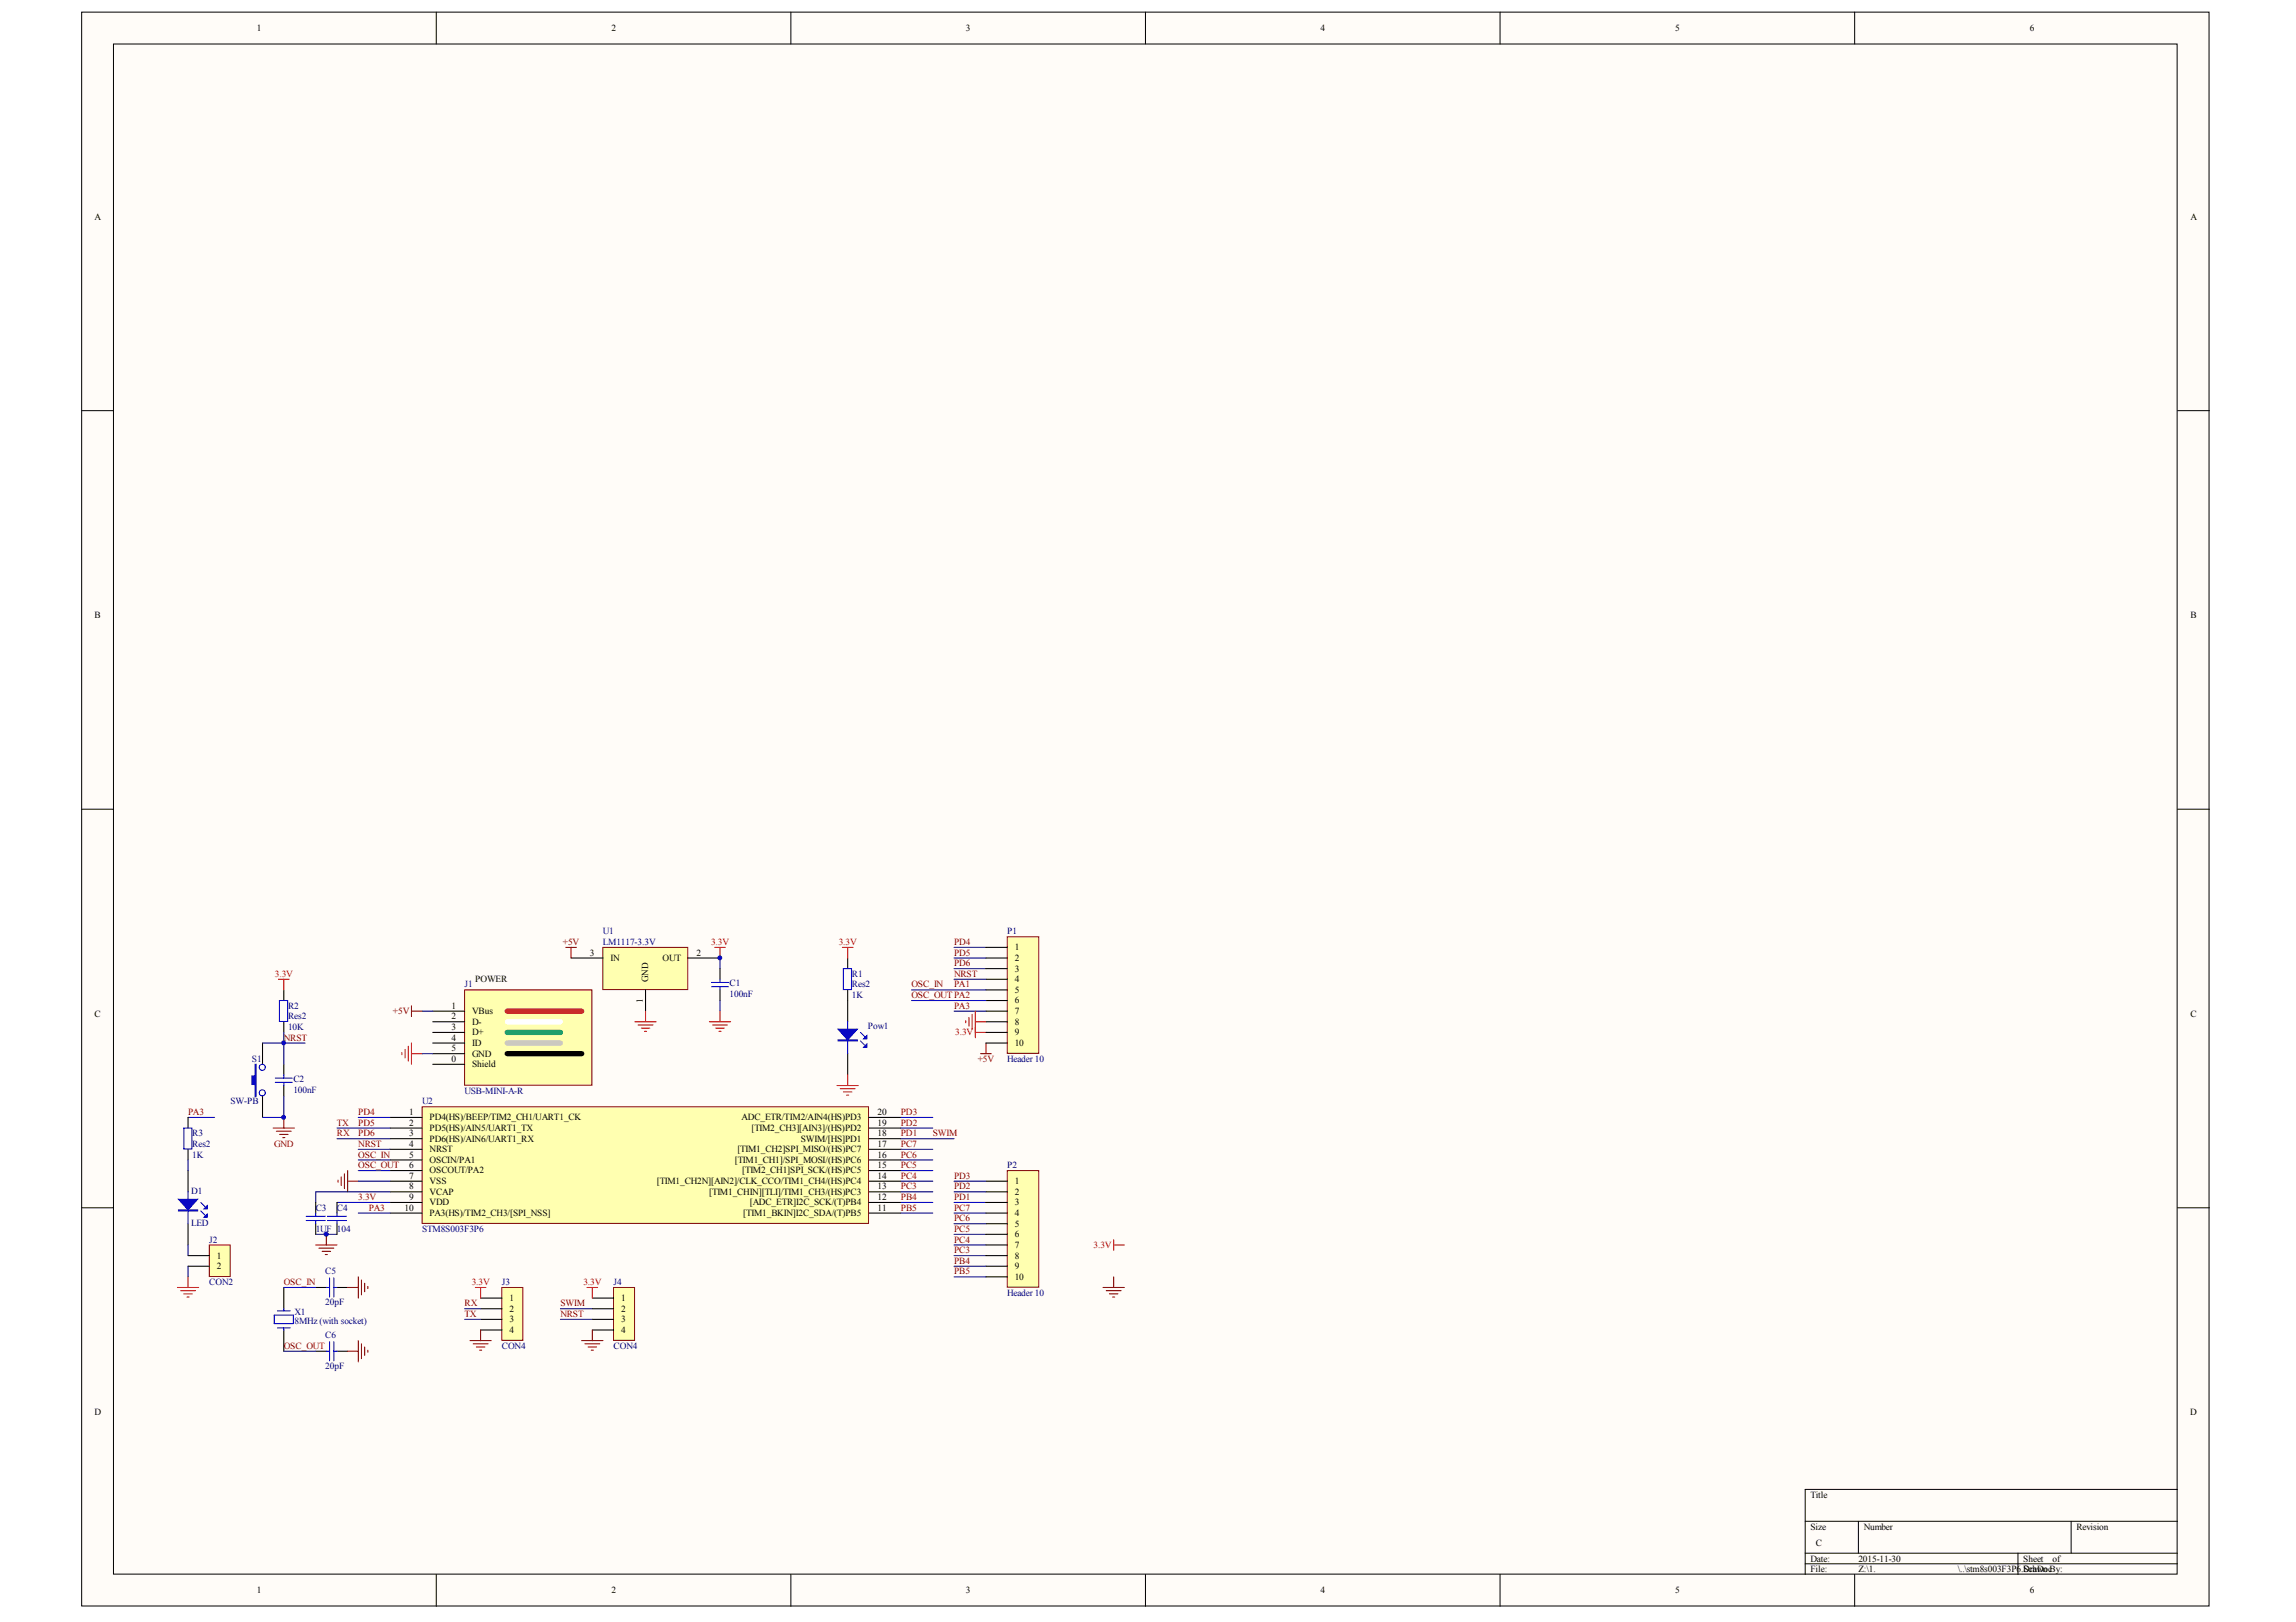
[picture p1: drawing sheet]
<svg xmlns="http://www.w3.org/2000/svg" width="297mm" height="210mm" viewBox="0 0 297 210" stroke-linecap="round" stroke-linejoin="round" font-family="sans-serif">
<defs><g id="words">
<g font-size="1.2">
<text x="33.2" y="4">1</text>
<text x="79.1" y="4">2</text>
<text x="125" y="4">3</text>
<text x="170.8" y="4">4</text>
<text x="216.7" y="4">5</text>
<text x="262.6" y="4">6</text>
<text x="12.2" y="28.4">A</text>
<text x="283.4" y="28.4">A</text>
<text x="12.2" y="80">B</text>
<text x="283.4" y="80">B</text>
<text x="76.3" y="123.7">3</text>
<text x="79" y="124.4">IN</text>
<text x="85.7" y="124.4">OUT</text>
<text x="90.1" y="123.7">2</text>
<text x="131.3" y="123">1</text>
<text x="131.3" y="124.4">2</text>
<text x="131.3" y="125.7">3</text>
<text x="12.2" y="131.6">C</text>
<text x="58.4" y="130.5">1</text>
<text x="58.4" y="131.9">2</text>
<text x="61.1" y="131.2">VBus</text>
<text x="61.5" y="127.1">POWER</text>
<text x="83.1" y="129.8" transform="rotate(-90 83.1 129.8)">1</text>
<text x="83.8" y="127.1" transform="rotate(-90 83.8 127.1)">GND</text>
<text x="131.3" y="127.1">4</text>
<text x="131.3" y="128.5">5</text>
<text x="131.3" y="129.9">6</text>
<text x="131.3" y="131.2">7</text>
<text x="283.4" y="131.6">C</text>
<text x="58.4" y="133.3">3</text>
<text x="58.4" y="136">5</text>
<text x="58.4" y="137.4">0</text>
<text x="58.4" y="134.7">4</text>
<text x="61.1" y="132.6">D-</text>
<text x="61.1" y="134">D+</text>
<text x="61.1" y="136.7">GND</text>
<text x="61.1" y="135.4">ID</text>
<text x="131.3" y="132.6">8</text>
<text x="131.3" y="134">9</text>
<text x="131.3" y="135.4">10</text>
<text x="61.1" y="138.1">Shield</text>
<text x="52.9" y="144.3">1</text>
<text x="52.9" y="145.7">2</text>
<text x="52.9" y="147">3</text>
<text x="52.9" y="148.4">4</text>
<text x="52.9" y="149.8">5</text>
<text x="55.6" y="145">PD4(HS)/BEEP/TIM2_CH1/UART1_CK</text>
<text x="55.6" y="146.4">PD5(HS)/AIN5/UART1_TX</text>
<text x="55.6" y="147.7">PD6(HS)/AIN6/UART1_RX</text>
<text x="55.6" y="149.1">NRST</text>
<text x="95.4" y="149.1">[TIM1_CH2]SPI_MISO/(HS)PC7</text>
<text x="95.9" y="145">ADC_ETR/TIM2/AIN4(HS)PD3</text>
<text x="97.2" y="146.4">[TIM2_CH3][AIN3]/(HS)PD2</text>
<text x="103.6" y="147.7">SWIM/[HS]PD1</text>
<text x="113.5" y="149.8">16</text>
<text x="113.5" y="148.4">17</text>
<text x="113.5" y="147">18</text>
<text x="113.5" y="145.7">19</text>
<text x="113.5" y="144.3">20</text>
<text x="52.9" y="151.2">6</text>
<text x="52.9" y="152.5">7</text>
<text x="52.9" y="153.9">8</text>
<text x="52.9" y="155.3">9</text>
<text x="55.6" y="150.5">OSCIN/PA1</text>
<text x="55.6" y="151.9">OSCOUT/PA2</text>
<text x="55.6" y="153.2">VSS</text>
<text x="55.6" y="154.6">VCAP</text>
<text x="55.6" y="156">VDD</text>
<text x="85" y="153.2">[TIM1_CH2N][AIN2]/CLK_CCO/TIM1_CH4/(HS)PC4</text>
<text x="91.8" y="154.6">[TIM1_CHIN][TLI]/TIM1_CH3/(HS)PC3</text>
<text x="95.1" y="150.5">[TIM1_CH1]/SPI_MOSI/(HS)PC6</text>
<text x="96" y="151.9">[TIM2_CH1]SPI_SCK/(HS)PC5</text>
<text x="97" y="156">[ADC_ETR]I2C_SCK/(T)PB4</text>
<text x="113.5" y="155.3">12</text>
<text x="113.5" y="153.9">13</text>
<text x="113.5" y="152.5">14</text>
<text x="113.5" y="151.2">15</text>
<text x="131.3" y="153.2">1</text>
<text x="131.3" y="154.6">2</text>
<text x="131.3" y="156">3</text>
<text x="52.3" y="156.7">10</text>
<text x="55.6" y="157.4">PA3(HS)/TIM2_CH3/[SPI_NSS]</text>
<text x="96.2" y="157.4">[TIM1_BKIN]I2C_SDA/(T)PB5</text>
<text x="113.5" y="156.7">11</text>
<text x="131.3" y="157.4">4</text>
<text x="131.3" y="158.7">5</text>
<text x="131.3" y="160.1">6</text>
<text x="131.3" y="161.5">7</text>
<text x="28" y="162.9">1</text>
<text x="28" y="164.2">2</text>
<text x="131.3" y="162.9">8</text>
<text x="131.3" y="164.2">9</text>
<text x="131.3" y="165.6">10</text>
<text x="65.9" y="168.4">1</text>
<text x="65.9" y="169.7">2</text>
<text x="65.9" y="171.1">3</text>
<text x="65.9" y="172.5">4</text>
<text x="80.3" y="168.4">1</text>
<text x="80.3" y="169.7">2</text>
<text x="80.3" y="171.1">3</text>
<text x="80.3" y="172.5">4</text>
<text x="12.2" y="183.2">D</text>
<text x="283.4" y="183.2">D</text>
<text x="234.2" y="193.8">Title</text>
<text x="234.2" y="197.9">Size</text>
<text x="241.1" y="197.9">Number</text>
<text x="268.6" y="197.9">Revision</text>
<text x="234.2" y="202.1">Date:</text>
<text x="234.2" y="203.5">File:</text>
<text x="234.9" y="200">C</text>
<text x="240.4" y="202.1">2015-11-30</text>
<text x="240.4" y="203.5">Z:\1.</text>
<text x="253.3" y="203.5">\..\stm8s003F3P6.Drawn By:</text>
<text x="261.8" y="202.1">Sheet</text>
<text x="261.8" y="203.5">SchDoc</text>
<text x="265.6" y="202.1">of</text>
<text x="33.2" y="206.2">1</text>
<text x="79.1" y="206.2">2</text>
<text x="125" y="206.2">3</text>
<text x="170.8" y="206.2">4</text>
<text x="216.7" y="206.2">5</text>
<text x="262.6" y="206.2">6</text>
</g>
<g font-size="1.2" fill="#800000">
<text x="72.8" y="122.3">+5V</text>
<text x="123.4" y="122.3">PD4</text>
<text x="123.4" y="123.7">PD5</text>
<text x="123.4" y="125">PD6</text>
<text x="50.8" y="131.2">+5V</text>
<text x="117.9" y="127.8">OSC_IN</text>
<text x="117.9" y="129.2">OSC_OUTPA2</text>
<text x="123.4" y="126.4">NRST</text>
<text x="123.4" y="127.8">PA1</text>
<text x="123.4" y="130.5">PA3</text>
<text x="36.7" y="134.7">NRST</text>
<text x="126.5" y="137.4">+5V</text>
<text x="24.3" y="144.3">PA3</text>
<text x="35.5" y="148.4">GND</text>
<text x="43.6" y="147">RX</text>
<text x="43.6" y="145.7">TX</text>
<text x="46.4" y="148.4">NRST</text>
<text x="46.4" y="149.8">OSC_IN</text>
<text x="46.4" y="145.7">PD5</text>
<text x="46.4" y="147">PD6</text>
<text x="46.4" y="144.3">PD4</text>
<text x="116.5" y="145.7">PD2</text>
<text x="116.5" y="147">PD1</text>
<text x="116.5" y="149.8">PC6</text>
<text x="116.5" y="144.3">PD3</text>
<text x="116.5" y="148.4">PC7</text>
<text x="120.7" y="147">SWIM</text>
<text x="46.4" y="151.2">OSC_OUT</text>
<text x="46.4" y="155.3">3.3V</text>
<text x="116.5" y="153.9">PC3</text>
<text x="116.5" y="152.5">PC4</text>
<text x="116.5" y="155.3">PB4</text>
<text x="116.5" y="151.2">PC5</text>
<text x="123.4" y="152.5">PD3</text>
<text x="123.4" y="153.9">PD2</text>
<text x="123.4" y="155.3">PD1</text>
<text x="47.7" y="156.7">PA3</text>
<text x="116.5" y="156.7">PB5</text>
<text x="123.4" y="158.1">PC6</text>
<text x="123.4" y="159.4">PC5</text>
<text x="123.4" y="160.8">PC4</text>
<text x="123.4" y="156.7">PC7</text>
<text x="36.7" y="166.3">OSC_IN</text>
<text x="123.4" y="162.2">PC3</text>
<text x="123.4" y="163.6">PB4</text>
<text x="123.4" y="164.9">PB5</text>
<text x="60.1" y="169.1">RX</text>
<text x="60.1" y="170.4">TX</text>
<text x="72.5" y="169.1">SWIM</text>
<text x="72.5" y="170.4">NRST</text>
<text x="36.7" y="174.6">OSC_OUT</text>
</g>
<g font-size="1.2" fill="#000080">
<text x="78" y="120.9">U1</text>
<text x="78" y="122.3">LM1117-3.3V</text>
<text x="130.3" y="120.9">P1</text>
<text x="37.3" y="130.5">R2</text>
<text x="37.3" y="131.9">Res2</text>
<text x="60.1" y="127.8">J1</text>
<text x="94.4" y="127.7">C1</text>
<text x="94.4" y="129">100nF</text>
<text x="110.2" y="129.2">1K</text>
<text x="110.2" y="126.4">R1</text>
<text x="110.2" y="127.8">Res2</text>
<text x="32.6" y="137.4">S1</text>
<text x="37.3" y="133.3">10K</text>
<text x="112.3" y="133.2">Pow1</text>
<text x="130.3" y="137.4">Header 10</text>
<text x="29.8" y="142.9">SW-PB</text>
<text x="38" y="140">C2</text>
<text x="38" y="141.4">100nF</text>
<text x="54.6" y="142.9">U2</text>
<text x="60.1" y="141.5">USB-MINI-A-R</text>
<text x="24.9" y="149.8">1K</text>
<text x="24.9" y="147">R3</text>
<text x="24.9" y="148.4">Res2</text>
<text x="24.7" y="154.5">D1</text>
<text x="130.3" y="151.2">P2</text>
<text x="24.7" y="158.6">LED</text>
<text x="27.1" y="160.8">J2</text>
<text x="40.8" y="156.7">C3</text>
<text x="40.8" y="159.4">1UF 104</text>
<text x="43.6" y="156.7">C4</text>
<text x="54.6" y="159.4">STM8S003F3P6</text>
<text x="27.1" y="166.3">CON2</text>
<text x="42.1" y="164.9">C5</text>
<text x="64.9" y="166.3">J3</text>
<text x="79.4" y="166.3">J4</text>
<text x="130.3" y="167.7">Header 10</text>
<text x="38.1" y="170.2">X1</text>
<text x="38.1" y="171.4">8MHz (with socket)</text>
<text x="42.1" y="168.9">20pF</text>
<text x="42.1" y="173.2">C6</text>
<text x="42.1" y="177.2">20pF</text>
<text x="64.9" y="174.6">CON4</text>
<text x="79.4" y="174.6">CON4</text>
</g>
<g font-size="1.2" fill="#f00">
<text x="92" y="122.3">3.3V</text>
<text x="108.5" y="122.3">3.3V</text>
<text x="35.6" y="126.4">3.3V</text>
<text x="123.6" y="134">3.3V</text>
<text x="141.5" y="161.5">3.3V</text>
<text x="61" y="166.3">3.3V</text>
<text x="75.5" y="166.3">3.3V</text>
</g>
</g></defs>
<g fill="#fffcf8" stroke="#000" stroke-width=".13">
<path d="M10.6 1.6h275.2v206.2h-275.2z"/>
<path d="M14.7 5.7h267v198h-267z"/>
</g>
<g fill="none" stroke="#000" stroke-width=".13">
<path d="M56.4 1.6v4.1M102.3 1.6v4.1M148.2 1.6v4.1M194.1 1.6v4.1M239.9 1.6v4.1M10.6 53.1h4.1M281.7 53.1h4.1M10.6 104.7h4.1M281.7 104.7h4.1M10.6 156.3h4.1M281.7 156.3h4.1M233.5 196.9h48.2"/>
<path d="M240.4 196.9v4.1M268 196.9v4.1M281.7 192.7h-48.2v11M56.4 203.7v4.2M102.3 203.7v4.2M148.2 203.7v4.2M194.1 203.7v4.2M233.5 201h48.2M233.5 202.4h48.2M239.9 203.7v4.2M261.1 201v2.7"/>
</g>
<path d="M54.6 143.2h57.8v15.1h-57.8z" fill="#ffffb0" stroke="#800000" stroke-width=".13"/>
<g fill="none" stroke="#000" stroke-width=".14">
<path d="M36.7 128.1v1.4M36.7 132.2v1.4M24.3 151.5v2.7M24.3 158.4v2.7M50.5 144.6h4.1M50.5 146h4.1M50.5 147.4h4.1M50.5 148.7h4.1M50.5 150.1h4.1M50.5 151.5h4.1M50.5 152.9h4.1M50.5 154.2h4.1"/>
<path d="M50.5 155.6h4.1M50.5 157h4.1M112.4 144.6h4.1M112.4 146h4.1M112.4 147.4h4.1M112.4 148.7h4.1M112.4 150.1h4.1M112.4 151.5h4.1M112.4 152.9h4.1M112.4 154.2h4.1M112.4 155.6h4.1M112.4 157h4.1"/>
</g>
<path d="M36.2 129.5h1v2.7h-1zM24.3 154.2v4.2M26 156.7l.5 .6M26 155.6l.5 .6" fill="none" stroke="#00f" stroke-width=".14"/>
<path d="M35.3 146h2.8M35.8 146.4h1.9M36.2 146.8h1.1M36.6 147.2h.3M36.7 144.6v1.4" fill="none" stroke="#800000" stroke-width=".14"/>
<g fill="#00f" stroke="#00f" stroke-width=".14">
<path d="M23.1 155.2h2.5l-1.3 1.4z"/>
<path d="M26.4 157.5l.4-.4v.4z"/>
<path d="M26.4 156.4l.4-.4v.4z"/>
<path d="M23.1 156.6h2.5v.1h-2.5z" fill-rule="evenodd"/>
</g>
<path d="M23 166.6h2.7M23.4 167h1.9M23.8 167.4h1.1M24.2 167.9h.3M24.3 165.2v1.4" fill="none" stroke="#f00" stroke-width=".14"/>
<path d="M27.1 161.1h2.7v4.1h-2.7z" fill="#ffffb0" stroke="#800000" stroke-width=".13"/>
<path d="M34 135v2.7M36.7 137.7v1.4M34 141.9v2.7M36.7 140.5v1.4M24.3 162.5h2.8M24.3 163.9h2.8" fill="none" stroke="#000" stroke-width=".14"/>
<path d="M142.7 166.6h2.8M143.1 167h1.9M143.5 167.4h1.1M143.9 167.9h.3M144.1 165.2v1.4" fill="none" stroke="#800000" stroke-width=".14"/>
<g fill="none" stroke="#00f" stroke-width=".14">
<path d="M35.6 139.5h2.2M36.7 139.1v.4M35.6 140.1h2.2M36.7 140.1v.4"/>
<circle cx="33.9" cy="138.1" r=".39"/>
<circle cx="33.9" cy="141.4" r=".39"/>
</g>
<path d="M36 126.7h1.4M36.7 126.7v1.4" fill="none" stroke="#f00" stroke-width=".14"/>
<path d="M33 137.7h.1v4.2h-.1v-1.6h-.4v-1.1h.4z" fill-rule="evenodd" fill="#00f" stroke="#00f" stroke-width=".14"/>
<path d="M36.7 133.6v1.4h-2.7M39.5 135h-2.8v2.7M36.7 141.9v2.7h-2.7M46.4 148.7h4.1" fill="none" stroke="#000080" stroke-width=".14"/>
<path d="M60.1 128.1h16.5v12.3h-16.5z" fill="#ffffb0" stroke="#800000" stroke-width=".13"/>
<path d="M56 130.9h4.1M56 132.2h4.1M56 133.6h4.1M56 136.4h4.1M56 137.7h4.1M56 135h4.1" fill="none" stroke="#000" stroke-width=".14"/>
<path d="M65.6 130.9h9.7" fill="none" stroke="#ee0e22" stroke-width=".69"/>
<path d="M65.6 132.2h6.9" fill="none" stroke="#fff" stroke-width=".69"/>
<path d="M65.6 133.6h6.9" fill="none" stroke="#00a36e" stroke-width=".69"/>
<path d="M65.6 136.4h9.7" fill="none" stroke="#000" stroke-width=".69"/>
<path d="M65.6 135h6.9" fill="none" stroke="#cacaca" stroke-width=".69"/>
<path d="M54.6 130.9h1.4M54.6 136.4h1.4" fill="none" stroke="#000080" stroke-width=".14"/>
<path d="M52 136.2v.3M52.4 135.8v1.1M52.8 135.4v1.9M53.2 135v2.7M53.2 136.4h1.4M92.5 122.6h1.3M93.1 122.6v1.4" fill="none" stroke="#f00" stroke-width=".14"/>
<path d="M53.2 130.2v1.3M53.2 130.9h1.4" fill="none" stroke="#800000" stroke-width=".14"/>
<path d="M78 122.6h11v5.5h-11z" fill="#ffffb0" stroke="#800000" stroke-width=".13"/>
<path d="M73.9 124h4.1M83.5 128.1v2.8M89 124h4.1M109.7 124v1.4M109.7 128.1v4.1M109.7 136.4v2.7M36.7 166.6v2.8M36.7 172.1v2.8M40.8 166.6h1.4M40.8 174.9h1.4M43.6 166.6h1.4M43.6 174.9h1.4" fill="none" stroke="#000" stroke-width=".14"/>
<g fill="none" stroke="#800000" stroke-width=".14">
<path d="M73.2 122.6h1.4M73.9 122.6v1.4M126.9 136.4h1.3M127.6 135v1.4M45 166.6h1.4M45 174.9h1.4M46.4 165.2v2.8M46.4 173.5v2.7M46.8 165.7v1.9M46.8 173.9v1.9M47.2 166.1v1.1M47.2 174.3v1.1"/>
<path d="M47.6 166.5v.3M47.6 174.7v.3"/>
</g>
<g fill="none" stroke="#f00" stroke-width=".14">
<path d="M82.1 132.2h2.8M82.6 132.6h1.9M83 133.1h1.1M83.4 133.5h.3M83.5 130.9v1.3M109 122.6h1.4M109.7 122.6v1.4M109.7 139.1v1.4M108.3 140.5h2.7M108.7 140.9h1.9M109.1 141.3h1.1M109.5 141.7h.3"/>
<path d="M144.1 160.4v1.4M144.1 161.1h1.4"/>
</g>
<g fill="none" stroke="#00f" stroke-width=".14">
<path d="M109.1 125.4h1.1v2.7h-1.1zM109.7 132.2v4.2M111.3 134.7l.6 .6M111.3 133.6l.6 .6M35.5 170.2h2.5v1.1h-2.5zM35.9 171.8h1.6M35.9 169.6h1.6M36.7 169.4v.2M36.7 171.8v.3M42.2 166.6h.4M42.2 174.9h.4M42.6 165.4v2.5"/>
<path d="M42.6 173.6v2.5M43.2 166.6h.4M43.2 165.4v2.5M43.2 173.6v2.5M43.2 174.9h.4"/>
</g>
<g fill="#00f" stroke="#00f" stroke-width=".14">
<path d="M108.4 133.2h2.5l-1.2 1.4z"/>
<path d="M111.7 135.5l.4-.4v.4z"/>
<path d="M111.7 134.4l.4-.4v.4z"/>
<path d="M108.4 134.6h2.5v.1h-2.5z" fill-rule="evenodd"/>
</g>
<g fill="none" stroke="#000080" stroke-width=".14">
<path d="M123.4 122.6h4.2M123.4 124h4.2M123.4 125.4h4.2M123.4 126.7h4.2M123.4 130.9h4.2M24.3 144.6h3.5M46.4 144.6h4.1M46.4 150.1h4.1M46.4 151.5h4.1M46.4 157h4.1M116.5 144.6h4.2M116.5 150.1h4.2"/>
<path d="M116.5 151.5h4.2M116.5 157h4.2M116.5 146h4.2M116.5 152.9h4.2M116.5 154.2h4.2M116.5 155.6h4.2M123.4 157h4.2M123.4 152.9h4.2M123.4 154.2h4.2M123.4 155.6h4.2M123.4 158.4h4.2M123.4 159.7h4.2"/>
<path d="M36.7 166.6h4.1M36.7 174.9h4.1M123.4 161.1h4.2M123.4 162.5h4.2"/>
</g>
<path d="M64.9 166.6h2.7v6.8h-2.7z" fill="#ffffb0" stroke="#800000" stroke-width=".13"/>
<path d="M62.2 168h2.7M62.2 169.4h2.7M62.2 170.7h2.7M62.2 172.1h2.7" fill="none" stroke="#000" stroke-width=".14"/>
<path d="M60.8 173.5h2.8M61.2 173.9h1.9M61.6 174.3h1.1M62 174.7h.3M62.2 172.1v1.4" fill="none" stroke="#800000" stroke-width=".14"/>
<path d="M61.5 166.6h1.4M62.2 166.6v1.4" fill="none" stroke="#f00" stroke-width=".14"/>
<path d="M79.4 166.6h2.7v6.8h-2.7z" fill="#ffffb0" stroke="#800000" stroke-width=".13"/>
<path d="M93.1 125.4v1.3M93.1 128.1v1.4M24.3 144.6v1.4M24.3 148.7v1.4M40.8 155.6v1.4M40.8 158.4v1.3M43.6 155.6v1.4M43.6 158.4v1.3M76.6 168h2.8M76.6 169.4h2.8M76.6 170.7h2.8M76.6 172.1h2.8" fill="none" stroke="#000" stroke-width=".14"/>
<g fill="none" stroke="#800000" stroke-width=".14">
<path d="M42.2 159.7v1.4M43.7 152.7v.3M44.1 152.3v1.1M44.6 151.9v1.9M45 151.5v2.7M45 152.9h1.4M40.8 161.1h2.8M41.3 161.5h1.9M41.7 161.9h1.1M42.1 162.3h.3M75.3 173.5h2.7M75.7 173.9h1.9"/>
<path d="M76.1 174.3h1.1M76.5 174.7h.3M76.6 172.1v1.4"/>
</g>
<g fill="none" stroke="#f00" stroke-width=".14">
<path d="M91.8 132.2h2.7M92.2 132.6h1.9M92.6 133.1h1.1M93 133.5h.3M93.1 130.9v1.3M124.9 132.1v.3M125.4 131.7v1.1M125.8 131.3v1.9M126.2 132.2h1.4M126.2 130.9v3.4M126.2 133.6h1.4M75.9 166.6h1.4"/>
<path d="M76.6 166.6v1.4"/>
</g>
<g fill="none" stroke="#000080" stroke-width=".14">
<path d="M93.1 124v1.4M93.1 129.5v1.4M24.3 150.1v1.4M40.8 159.7h2.8M43.6 147.4h6.9M43.6 155.6h6.9M43.6 146h6.9M46.4 152.9h4.1M50.5 154.2h-9.7v1.4M116.5 147.4h6.9M116.5 148.7h4.2M24.3 161.1v1.4"/>
<path d="M24.3 163.9v1.3M60.1 169.4h2.1M60.1 170.7h2.1M72.5 169.4h4.1M72.5 170.7h4.1M123.4 163.9h4.2M123.4 165.2h4.2"/>
</g>
<g fill="none" stroke="#00f" stroke-width=".14">
<path d="M92 127.7h2.2M92 127.1h2.2M93.1 126.7v.4M93.1 127.7v.4M23.8 146h1v2.7h-1zM39.6 157.4h2.5M39.6 157.9h2.5M40.8 157v.4M40.8 157.9v.5M42.4 157.4h2.4M42.4 157.9h2.4M43.6 157v.4"/>
<path d="M43.6 157.9v.5"/>
</g>
<path d="M130.3 121.2h4.1v15.1h-4.1z" fill="#ffffb0" stroke="#800000" stroke-width=".13"/>
<path d="M127.6 122.6h2.7M127.6 124h2.7M127.6 125.4h2.7M127.6 126.7h2.7M127.6 128.1h2.7M127.6 129.5h2.7M127.6 130.9h2.7M127.6 132.2h2.7M127.6 133.6h2.7M127.6 135h2.7" fill="none" stroke="#000" stroke-width=".14"/>
<path d="M130.3 151.5h4.1v15.1h-4.1z" fill="#ffffb0" stroke="#800000" stroke-width=".13"/>
<path d="M127.6 152.9h2.7M127.6 154.2h2.7M127.6 155.6h2.7M127.6 157h2.7M127.6 158.4h2.7M127.6 159.7h2.7M127.6 161.1h2.7M127.6 162.5h2.7M127.6 163.9h2.7M127.6 165.2h2.7" fill="none" stroke="#000" stroke-width=".14"/>
<path d="M117.9 128.1h9.7M117.9 129.5h9.7" fill="none" stroke="#000080" stroke-width=".14"/>
<g fill="#000080" stroke="#000080" stroke-width=".13">
<circle cx="36.7" cy="144.6" r=".25"/>
<circle cx="36.7" cy="135" r=".25"/>
<circle cx="42.2" cy="159.7" r=".26"/>
<circle cx="93.1" cy="124" r=".25"/>
</g>
<use href="#words"/>
</svg>
